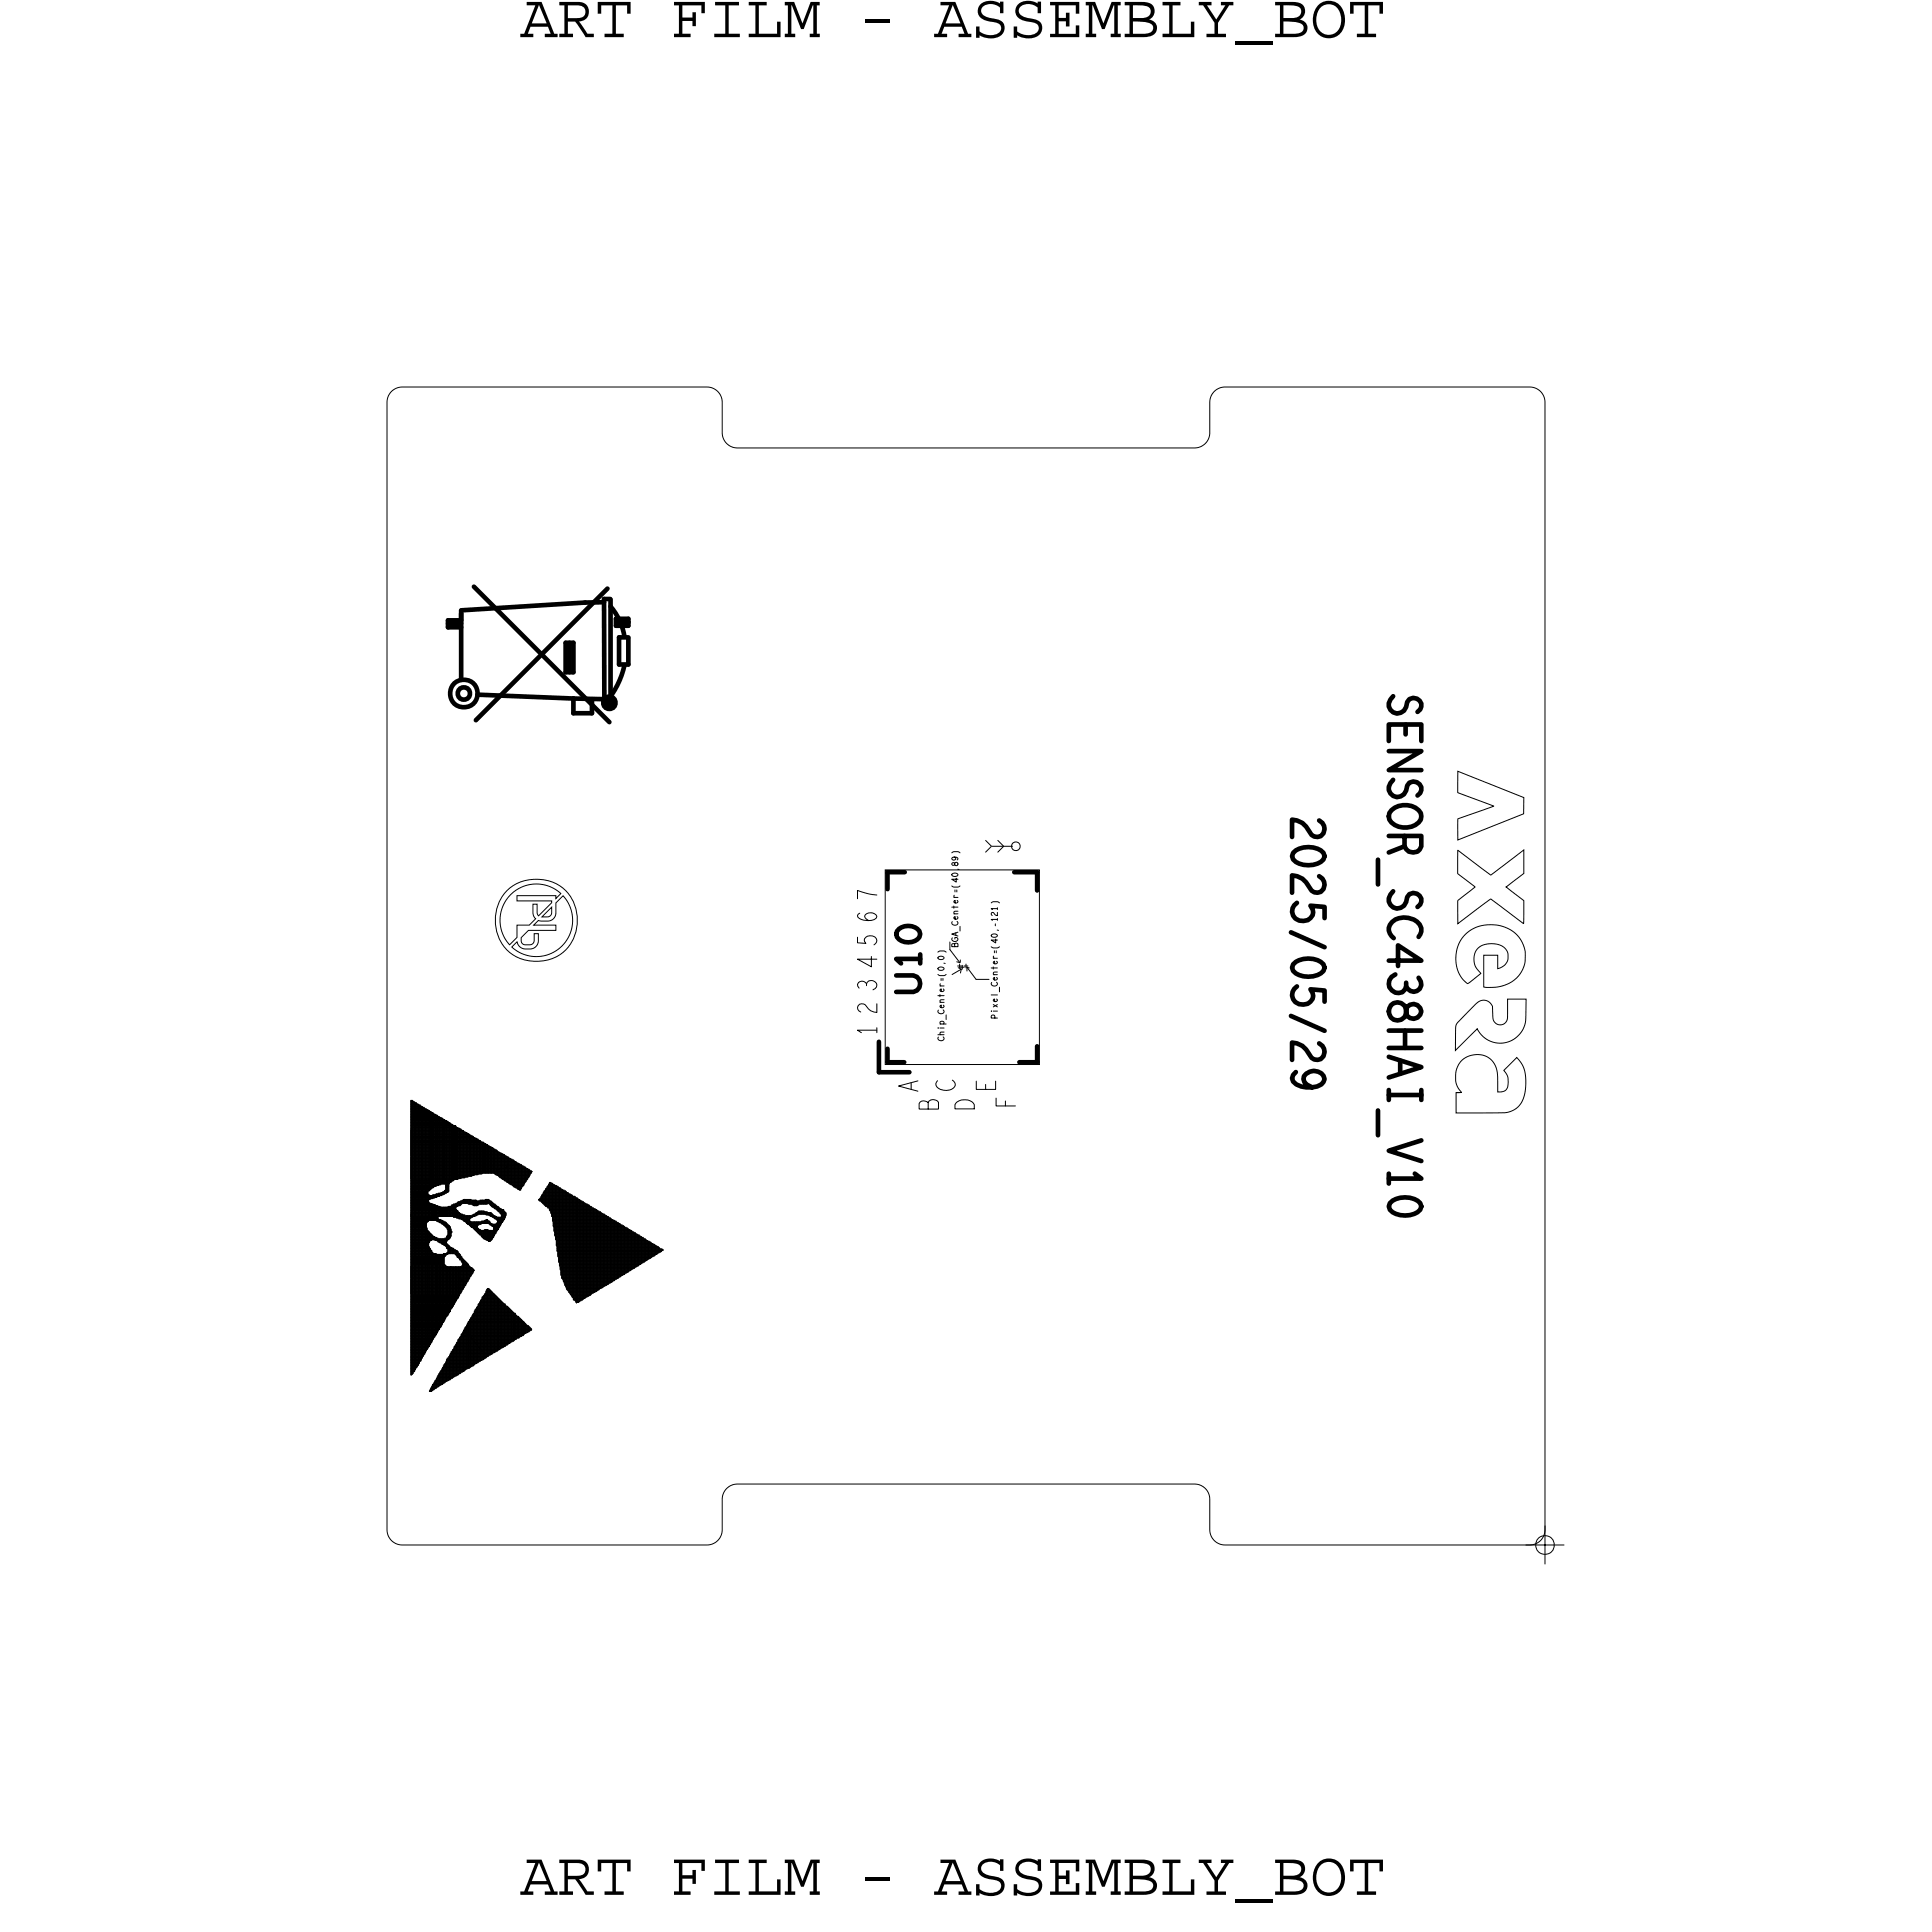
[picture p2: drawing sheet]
<svg xmlns="http://www.w3.org/2000/svg" width="63mm" height="63mm" viewBox="0 0 63 63" stroke-linecap="round" stroke-linejoin="round" font-family="sans-serif">
<defs><g id="words">
<g font-size="2.1">
<text x="17.1" y="1.2">ART FILM - ASSEMBLY_BOT</text>
<text x="17.1" y="62.2">ART FILM - ASSEMBLY_BOT</text>
</g>
<g font-size=".6">
<text x="28.8" y="34" transform="rotate(-90 28.8 34)">1</text>
<text x="28.8" y="32.5" transform="rotate(-90 28.8 32.5)">3</text>
<text x="30.1" y="35.8" transform="rotate(-90 30.1 35.8)">A</text>
<text x="32.7" y="35.8" transform="rotate(-90 32.7 35.8)">E</text>
<text x="33.3" y="36.4" transform="rotate(-90 33.3 36.4)">F</text>
</g>
<g font-size=".2">
<text x="31" y="34.2" transform="rotate(-90 31 34.2)">Chip_Center=(0,0)</text>
<text x="31.4" y="31.1" transform="rotate(-90 31.4 31.1)">BGA_Center=(40,89)</text>
<text x="32.7" y="33.4" transform="rotate(-90 32.7 33.4)">Pixel_Center=(40,-121)</text>
</g>
</g></defs>
<!-- layer: Board Outline -->
<g fill="none" stroke="#000" stroke-width=".03">
<path d="M12.8 12.9l.4-.2h10.1l.2 .1 .2 .3v1.3l.2 .2 .3 .1h15l.3-.1 .2-.2v-1.3l.2-.3 .2-.1h10.1l.3 .1 .2 .4v37l-.1 .3-.4 .2h-10.1l-.2-.1-.2-.3v-1.3l-.2-.2-.3-.1h-15l-.3 .1-.2 .2v1.3l-.2 .3-.2 .1h-10.1l-.3-.1-.2-.4v-37zM16.8 29.4a1.19 1.19 0 0 1 1.6-.1l-.2 .2v-.1h-1.2v.2h1.1l-.4 .5-.1-.4h-.1l.1 .5-.2 .2h-.4v.4l-.3 .2a1.19 1.19 0 0 1 .1-1.6zM17.1 30.8l.2-.3h.9v-.1h-.7l.2-.2 .5-.1v-.5l.3-.2a1.19 1.19 0 0 1-.1 1.6 1.19 1.19 0 0 1-1.6 .1l.2-.2 .1 .2h.3l.3-.1v-.4h-.2v.3l-.1 .1h-.2zM18.1 29.8v.2l-.3 .1z"/>
<circle cx="17.6" cy="30.2" r="1.36"/>
</g>
<!-- layer: Components -->
<g fill="none" stroke="#000" stroke-width=".03">
<path d="M13.5 39.7h1.5v.3v-.3zM13.5 36.9h1.5v1.8l-.1-1.8v1.8l-1.4 .1h1.4v-1.9zM13.5 39.6h.9l.1 .3M13.5 36.3h.4v8.2h-.4M13.5 37.7h2.8v.8h1.1M13.5 37.7h2.8v.9h1.1v-.2h-3.9M13.5 38.4h3.9v.1h-3.9M13.5 37.8h3v.9h.8M13.5 37.9h3.1v.9M13.5 37.9h3.1v.9h.6v-.5h-3.7h3.7v.6h-.4v-.9h-3.3M13.5 38h3.3v.9h.4M13.5 38.1h3.4v.9h.2v-.8h-3.6"/>
<path d="M13.5 38.2h3.6v.9M13.5 38.2h3.6v.8h-.1v-.9h-3.5h3.4v.9M13.5 38.2h3.5v.8M13.5 38.1h3.4v.9M13.5 38h3.2v.8h.5M13.5 37.9h3v.8M13.5 37.9h3.1v.9h.7M13.5 37.8h2.8v.8M13.5 37.7h2.7v.8v-.8h-2.7M13.5 37.6h2.5v.9v-.9M13.5 37.4h2.2v1.1v-1.1M13.5 37.4h2.3v1.1v-1h-2.3h2.4v1v-1h-2.4"/>
<path d="M13.5 37.5h2.4v1v-1M13.5 37.4h2.1v1.1v-1.1M13.5 37.4h2.2v1.1h-2.2M13.5 37.3h2.1v1.2M13.5 37.3h2v1.3v-1.3zM13.5 37.3h2v1.3l-.1-1.3M13.5 37.2h1.9v1.4v-1.4h-1.9M13.5 37.2h1.8v1.4v-1.4M13.5 37.1h1.7v1.6M13.5 36.1v9v-9v9h.1v-9h-.1l.1 .1v8.8h-.1h.1v-8.8M13.6 36.2v8.7h-.1l.1 .1M13.7 36.2v8.6h-.2h.2v-8.6h-.2l.3 .1v8.4"/>
<path d="M13.8 36.3v8.4h-.3l.2 .1M13.8 36.3v8.3h-.3h.3l-.3 .1h.3v-8.4h-.3h.4v8.3h-.4l.4-.1M13.9 36.3v8.2h-.4h.4M14 36.4v8h-.5h.5M14 36.4v3.7h-.5h.5l-.5 .1h.5h-.5l.5 .1h-.5h.5v4h-.5h.5v-3.9l-.5-.1M14.1 39.4h-.6h.6l-.6 .1h.6v.5v-.5M14.1 39.2v.9h-.6h.5v-3.7h-.5h.6v2.7h-.6h.5h-.5l.5 .1h-.5h.6v.2M14.1 36.4v2.7M14.1 36.5v2.5l-.6 .1h.6v-2.6h-.6h.7v2.5h-.7h.7v-2.5h-.7h.7v2.5h-.7l.8-.1v-2.3M14.1 39.3v-.1l.1 .1M14.2 36.5v2.5M14.3 36.6v2.3v-2.3h-.8h.8v2.3l.1-2.3h-.9h.9v2.3v-2.2"/>
<path d="M14.4 36.6v2.3h-.9h1v-2.2h-1h1v2.2v-2.2h-1h1.1v2.2v-2.2M14.4 39.6v.3v-.3M14.5 39.1v.1l-1 .1h.9l.1-.2h.2v-2.3h-1.2h1.2v2.4h-.3v.1v-.1M14.5 36.7v2.2M14.5 39.6v.3v-.3l.1 .3v-.3v.3l.1-.3v.3v-.3h.3v-.2h1.1v.2h.3v.2M14.5 39.1v.1h-.3v.1l-.7 .1h.6v-.2M14.6 39.2v-.1h.1h-.1v.1h-.3v.1h-.8h.8l-.1-.1M14.6 38.9h.1h-.1h.1l-.1 .1h.1M14.6 39h.1h-.1M14.6 36.8v2.4M14.7 36.8v2.3M14.8 36.8v2.1h-1.3l1.3-.1"/>
<path d="M14.8 38.8v-2h-1.3h1.2v2.3h-.2v.1M14.8 36.9v1.9h-1.3h1.3v-1.9h-1.3h1.4v1.9M15 39.5l-.1 .4M15 39.5h1.2v.1h.2v.2h.2h-.2v-.1M15 39.5v.1h-1.5l1.5 .1h-1.5h1.5v.3h.5v-.1l-.1 .1M15 37v1.7v-1.7h-1.5h1.5v1.7h-1.5M15 39.6v-.1h1.2v.1M15 39.8h-1.5h1.6v.2v-.2h-1.6h1.7v.2h.2M15.1 37v1.7v-1.7h-1.6h1.6v1.7h-1.6v-.7h3.2v.9h.5v-.6M15.1 39.4v.2v-.2M15.1 39.8v.2h.3h-.3v-.2l.1 .2M15.1 39.4v.2h-.3v.3v-.3l-.1 .3v-.3"/>
<path d="M15.1 39.4h1v.2h.3v.2h.2v.2h-.4v-.1h-.3v-.2h-.2v.2h-.2M15.1 37v1.7M15.1 39.4v.1h-.3v.4l.1-.4M15.2 37.1v1.6v-1.6h-1.7v.8M15.2 39.5v-.1l.1 .1 .1-.1v.1h.6v-.1v.1M15.3 37.2v1.5h-1.8M15.3 38.6v-1.4h-1.8l1.7-.1v1.6M15.4 37.2v1.4h-1.9h2v-1.3M15.4 39.4v.1v-.1l.1 .1v-.1h-.3v.1v-.1M15.5 39.5v-.1v.1h.2v-.1v.1M15.6 39.8l-.1 .1v-.1h.7v.1M15.6 37.3v1.3h-2.1"/>
<path d="M15.6 39.9v-.1h.5v.1M15.6 39.8v.1h-2.1h1.8v.2h.8M15.7 39.9v-.1h.3v.1h.3v.1M15.7 39.4v.2h-.2v-.2l.1 .2v-.2v.2v-.2h-.4v.1h-.3v.4h.6M15.7 37.4v1.1M15.7 39.7v.1l.1-.1v.1M15.8 38.5v-1v1h-2.3M15.8 39.7v.1l.1-.1M15.9 39.5v-.1v.1l-.1-.1-.1 .1v-.1h.4v.1h.2v.2h.2v.3h-.2v-.1h-.2v-.1v.1M16 39.5l-.1-.1h.1v.1h.3v.2M16 39.8v.1M16.1 39.4v.2h.2v.1h.2"/>
<path d="M16.1 37.6v.9v-.9h-2.6h2.6v.9v-.8M16.2 37.7v.8h1.2v-.1M16.2 39.5v.2h.3v.5h-.5v-.1M16.2 39.9v.1h.4M16.3 37.7v.8M16.3 39.6v.1h.3v.3h-.3v-.1M16.3 39.9v.5h-.7v-.3v.3h.2v.1M16.4 37.8v.8h1v-.2h-3.9M16.4 39.8h.2v.1h-.1h.1h-.5v-.1h-.5v.1h-2.1h.9l-.9 .1h.9v.1M16.4 37.8v.9M16.5 39.9h.1M16.5 37.9v.8h.8v-.4h-3.8"/>
<path d="M16.5 37.9v.8h.8v-.4M16.6 37.9v.9h.7v-.5h-3.8M16.7 38v.8M16.7 38v.9M16.8 38v.9M16.8 38.1v.8h.4v-.6M16.9 38.1v.9h.2M17 38.2v.8h.1M17 38.2v.9l.1-.9M17.3 38.4v.3h-.9v-.9h-2.9h2.9v.8h1M17.5 38.4l-4 .1M17.7 39.3h1.2v3.4h.1v-3.3"/>
<path d="M17.8 39.2h1v3.4h.4v-3.1h-1.4v-.3h.9v3.3h.7v-2.9h-1.5v-.6h.5v2.9h2v-1.7M17.8 39.2h.9v3.2h.8v-2.7h-1.5h1.6v2.7h-.9M17.9 39h.5l.1 3h1.7v-1.9l.1 1.9M17.9 39.6v-.6h.5v2.7h2.3v-1.3h-2.5M18 39h.3v2.4h2.9v-.7M18 38.9h.2v1.7h2.8v.9M18 39.6v-.7h.2v1.4h2.3v1.5h-2.1M18 38.8h.1v1.3h2.1v1.9M18.1 38.8v.9h1.6v2.6h-1.1v-3.2h-.7M18.1 39.8h1.6v2.5h-1.1h1.2v-2.5M18.1 39.8h.1M18.1 38.8v1.1h1.9v2.3h-1.5"/>
<path d="M18.1 39.9h1.8v2.3h-1.3M18.1 39.8h1.7v2.4M18.1 40h2v2.1M18.2 38.9v1.5h2.5v1.2M18.2 38.9v1.8h3v.7M18.4 39v2.5h2.5v-1M18.5 39.1v3h1.6v-2.1M18.5 39.1v3.1h1.4v-2.3h-1.8M18.7 39.2v3.2h.8v-2.8h-1.5v-.7h.3v2.2h3.4v-.1v.1h-3.4h3.3v-.2h-3.3l3.4 .1v.1M18.7 39.2v3.3h.7v-2.9M18.9 39.3v3.5M18.9 39.3l.1 3.4v-3.4h-1.3v.1h1.4v3.3"/>
<path d="M18.9 39.3h-1.2v.1M19.1 39.4v3.3h-.2v-3.4h-1.2v.1h1.4v3.2h-.3h.4v-3.1M19.1 39.4v3.3h-.3v-3.4v3.4M19.2 39.5v3.1M19.3 39.5v3.1h-.5v-3.4h-1v.3h1.4v3.1M19.3 39.5h-1.5v-.4h.8v3.3h1v-2.7h-1.6v-.9l.1 1h1.7M19.3 39.5v3M19.4 39.6h-1.4v-.7h.3v2.3h3.1v-.4h-3.1M19.4 39.6v2.9h-.7M19.5 39.6v2.8M19.5 39.7v2.7M19.6 39.7v2.7"/>
<path d="M19.6 39.7v2.6M19.7 39.8v2.5h-1.1M19.7 39.8v2.5M19.8 39.8v2.5M19.8 39.8v2.4h-1.2v-3.1h-.7v.4h1.4v3h-.5M19.9 39.9v2.3M20 39.9v2.2h-1.5M20 40v2.1M28.8 34.8v.4h.4M29 28.5h5.1v6.4h-5.1zM31.2 30.9v.3l.3 .4M31.4 31.6h.1"/>
<path d="M31.4 31.7h.2M31.4 31.8h.1M31.5 31.6v.2M31.5 31.7h.2M31.5 31.5v.1M31.5 31.8v.1M31.5 31.8l-.3 .2M31.6 31.7v.1M31.6 31.7h.2M31.7 31.6v.2M31.7 31.7v.2M31.7 31.7l.1 .1"/>
<path d="M31.7 31.7l.3 .4h.5M32.3 27.6l.2 .2M32.5 27.8l-.2 .2M32.5 27.8h.7M32.7 27.6l.2 .2-.2 .2M33.2 27.7l.1-.1 .2 .1v.1l-.2 .1-.1-.1zM47.8 27.9l1.1 .8 1.1-.8v.8l-.6 .4 .6 .5v.7l-1.1-.8-1.1 .8v-.7l.6-.5-.6-.4zM47.8 25.3l2.2 .9v.5l-2.2 .9v-.7l1.2-.4-1.2-.5zM48 34.8l.4-.2 .5 .1 .2 .4v.7h.1h.2l.1-.2v-.3l-.2-.2 .5-.4 .2 .5v.8a.7 .7 0 0 1-.6 .5h-1.6v-.6l.2-.1-.2-.2v-.4zM48.1 30.7l.4-.3h.6a1.05 1.05 0 0 1 .9 1.2 1.05 1.05 0 0 1-1.3 .8v-1.1h.4v.5l.3-.2 .1-.3-.2-.2-.2-.1-.5 .1-.2 .2v.2l.2 .4-.4 .4-.3-.3-.1-.5v-.4zM48.4 33l.2-.2 .3 .1 .1 .1v.5l.3 .1 .2-.2v-.6h.6v.8l-.3 .4a.84 .84 0 0 1-1.3-.2l-.7 .7v-.9zM13.5 41.9h1.9v-.3l-1.9-.1h1.2v1.7h-1.2h1.1"/>
<path d="M13.5 41.5h1.1v1.8h-1.1h1.1M13.5 41h.7v3.1h-.7h.6v-3.1zM13.5 41.6h2v.1h-2l2 .1M13.5 41.7h2.1h-2.1M13.5 41.6h2v.2h-2M13.5 42h1.9v-.5h-.2v.9h-1.7M13.5 41.6v.3M13.5 42.8h1.4M13.5 45.1h.1M13.5 41.7h2M13.5 41.9h2M13.5 41.9h1.9"/>
<path d="M13.5 42.4h1.6M13.5 42h1.9M13.5 42.2h1.8M13.5 42.2h1.7M13.5 42.4h1.7M13.7 44.8l-.2 .1h.2v-8.7h-.2h.2v8.7h-.2h.1M13.8 44.7h-.3h.3M14 44.3h-.5h.5v-7.9h-.5h.4v8h-.4h.4M14.1 40.8h-.6h.6l-.6 .1h.6M14.1 40.8h-.6h.6v-.4h-.6h.6v3.8h-.6h.5M14.1 40.9h-.6h.6v3.3h-.6h.6M14.1 41h-.6h.6v3.1h-.6h.6"/>
<path d="M14.2 41.1h-.7h.7v2.9h-.7h.7M14.2 40v-.5l-.1 .5v-.5h-.6h.7v.5v-.5l.1 .5v-.5h-.8l.9 .1v.5h.2v.2h.2h-.1v-.2h-.3v-.1v.1M14.2 40.7v-.2h-.7h.7v.2h-.7h.6v-.2h-.6h.6v.2M14.2 40.6v.1v-.1h-.7h.8v.1h.4M14.2 41.1v2.8h-.7h.7M14.3 43.9h-.8h.8v-2.8v2.7h-.8h.8v-2.7h-.8h.7v2.9h-.7h.7M14.3 40.6v.1v-.1h-.8h.9v.2h.3h-.3v-.1M14.3 45.3h.5v-.9h1.5v-1.9h-.4v2.1h-1.2v.7M14.3 40.1v-.5v.5h.3v.1h.2v.5h-1.3h1.2v-.5h-.2v-.1M14.3 43.7h-.8h.9v-2.5l-.1 2.6h-.8h.8M14.4 45.2h.6v-1.1h1.8v-1.1h-1.2v1.8h-1v.6M14.4 40.8v-.1h.2v.2"/>
<path d="M14.4 43.6h-.9h.9v-2.4v2.5h-.9h.9M14.5 43.5l-1 .1h1l-.1-2.4v2.4h-.9M14.5 40v.2h.2v.5M14.5 40.7v.1h.2v.4h-1.2l1.6-.1v.2h.1v1h-1.7M14.5 44.9h.8v-1.4h2.1v.2h-2.2v1.3h-.8M14.5 40.2v-.2h-1h1v.1h.2v.3h.1h-.1M14.5 43.4l-1 .1h1v-2.3v2.3h-1h1M14.5 44.9h.9v-1.6h1.7v.6h-2v1.2h-.7v.4h-.2M14.5 40.7v.1M14.5 44.8h1v-1.6h1.5v.7h-1.9v1.2h-.7M14.6 41.3h-1.1h1.1h-1.1h1.1l-1.1 .1h1.1h-1.1l1.1 .1h-1.1h1.1v1.8h-1.1h1.1M14.6 44.8h1v-1.8h1.2v1h-1.8v1.1"/>
<path d="M14.6 40.1v.2h.2v.3h-.2v.3h.2v.2l-.1-.2h-.2v-.2M14.6 41.1v.1h-1.1h1.1v-.1v2.3h-1.1h1v-2.3h.6v.2h.1v1h-1.7h1.7M14.6 44.7h1.1v-1.9h.9v1.4h-1.7v1M14.7 40.9h.1v.2l.1-.1M14.7 44.7h1.1v-2h.6v1.6h-1.5v.9h-.6M14.7 44.6h1.1v-2h.5v1.7h-1.5v.9M14.7 40.3h.1v.3h-.1v.4h.2v.1v-.1h-.2v-.2h-.2v-.1l-.1 .1M14.7 40.6l.1-.1h-.1v.2h-.4v-.1M14.7 41.6v1.6h-1.2h1.2zM14.7 44.6v.7h-.4M14.7 41.1h.3v.2M14.7 44.6v.7"/>
<path d="M14.7 43.1h-1.2h1.3v-1.5l-.1 1.5h-1.2h1.2M14.8 44.5h1.2v-2.2v2.2M14.8 40.6h-.2v.3h.2v.2v-.2M14.8 41.6v1.4h-1.3h1.3h-1.3h1.3zM14.8 44.4v.9h-.5v.3M14.8 40.5h-.1h.1M14.8 44.4h1.4v-1.9h-.3v2.1h-1.2M14.8 40.4l-.1 .1M14.9 42.8h-1.4h1.4v-1.2v1.3h-1.4h1.4v-1.3l-.1 1.3h-1.3h1.3M14.9 44.2h1.6v-1.4h-.8v1.9h-1.1v.7h-.4v.2h-.1M14.9 44.2h1.6v-1.5h-.8v2M14.9 41v.2h.2v.1"/>
<path d="M15 44.1h1.7v-1.2h-1.1v1.8h-1v.7h-.4M15 44.1h1.7v-1.2h-1v1.8M15 44.1v1.1M15 42.7l-1.5-.1h1.5v-1v1.1h-1.5h1.5v-1.1l-.1 1.2h-1.4l1.4-.1M15 44.1h1.7v-1.2h-1.1v1.8M15 41v.2h.1v.2h.2v.8h-1.8M15 41.2h.2v.2h.1v.7h-1.8h1.8M15 41.1h-.3v.1M15.1 42.5h-1.6l1.6 .1v-1l-.1 1h-1.5h1.5M15.1 41.6v.9h-1.6h1.6M15.1 43.9h1.9v-.7h-1.5v1.6M15.1 41.3h.1v1h-1.7"/>
<path d="M15.1 41.6v.9l-1.6-.1M15.1 41.2h-.1v-.2h-.3h.3v.3h.2M15.1 41.6h.1M15.1 41.4h.2v.8h-1.8M15.1 41.6v.8h-1.6M15.2 41.5h.2v.5h-1.9M15.2 41.4h.1v.7h-1.8M15.2 43.7h2.2v-.1h-2.1v1.4h-.8v.5h-.3M15.2 45v-1.3l2.2-.1h-2.2v1.4h-.8v.5M15.2 40.1v-.2v.2h.2v.2h.3h-.2v-.2v.2M15.2 43.6h2.2M15.3 43.6h2.1v.1"/>
<path d="M15.3 43.5h2v.2M15.3 43.5h2v.3h-2.1v1.2M15.4 43.4h1.8v.4h-2.1v1.3h-.7v.4h-.2v.2h-.1l.1-.1v-.2h.3v-.5h.9v-1.7h1.7v.7h-2v1.2M15.4 40.2l-.1-.3v.3h.5v-.1h.3v.1h.3M15.4 43.4v1.5v-1.6h1.8v.5h-2.1h2.1v-.4zM15.4 41.5h-.2h.2v.6h-1.9M15.4 42h-1.9v.4M15.4 43.3h1.7v.5M15.4 43.3h1.7v.6M15.5 41.6v.3h-2M15.5 43.2h1.5v.7v-.7M15.5 43.1h1.4v.9h-1.9v1.1h-.6v.4"/>
<path d="M15.6 43h1.2v1M15.6 42.9h1.1v1.2M15.7 40.1v.4h.6M15.7 40.2v-.1v.1h-.3v-.3v.3h.3M15.7 40.2v-.1l.1 .1M15.7 40.4v.1h.5M15.7 42.7h.8v1.5M15.8 42.7h.7v1.5M15.8 44.6v-2h.6v1.7h-1.5v.9h-.6v.4h-.2M15.8 40.6h.4v-.4v.4h-.4v-.2v.2h.4M15.9 42.5h.4v1.9M15.9 40v.1v-.1l.1 .1v-.1h-.1v.1h-.1"/>
<path d="M16 42.3h.1v2.2h-1.3v.8M16 40v.1M16 42.3v2.2h-1.3v.8h-.4v.3h-.2v.1v-.2h.2v-.3h.6v-1h1.7v-1.4h-.9h.9M16 40.4l.1 .3h-.1v-.3h-.1v.3M16.1 44.5v-2.2h-.1v2.2h-1.3M16.1 40.1v.1h.3v-.3v.4h-.3v-.2h-.8v-.2v.2h.8v.1M16.1 40.4v.3h-.1v-.3v.3M16.1 44.4v-2h-.2v2.2h-1.2M16.1 40.7h-.2v-.3l-.1 .2h.4l-.1-.2v.3h-.2v-.3v.3M16.1 42.4h-.2h.2v2h-1.3M16.2 42.4v2h-1.4M16.2 40.2v.1"/>
<path d="M16.2 44.4v-2h-.3v2.2M16.3 44.3v-1.8h-.5v2.1M16.4 40.3h-.2h.2v-.4v.5h-.2l.2-.1M16.4 44.3v-1.7h-.6h.6v1.7h-1.5M16.5 40.1h-.2v.4h-.6v-.2h-.2v-.2v.2h.2v.2h.6v-.3M16.5 40.1h-.2h.2v-.4v.4h-.2v.3h-.7v-.3v.3h.7M16.6 42.8v1.4M16.6 42.9v1.2M16.9 43.1v.9h-1.9h1.9v-.9h-1.3l1.2-.1v1M16.9 44v-.9h-1.4v1.7h-1v.6h-.3v.2M16.9 43.1h-1.4v1.7M17.2 43.8v-.4h-1.9v1.5h-.8v.5"/>
<path d="M17.3 43.7v-.2h-2v1.4M17.3 43.5v.2h-2.1M18.1 40h2M18.2 40.2h2.2v1.7h-2M18.2 40.4h2.5v1.3M18.2 40.3h2.4M18.2 40.4l2.6 .1v1.1h-2.4h2.4v-1.1M18.2 40.4v.1M18.2 40.5h2.7v1.1M18.2 40.7h3v.7h-2.9M18.2 40.6h2.9v.9h-2.7M18.2 40.6h2.9v.8"/>
<path d="M18.3 40.9h3.3v.3h-3.3M18.3 40.9h3.2v.3h-3.2M18.3 40.8h3.2v.4h-3.2M18.3 40.8h3.1v.5h-3.1h3.1v-.5zM18.3 40.7h3v.6h-3M18.3 40.7h3M18.3 41h3.5h-3.5M18.3 41h3.4M18.3 40.9h3.3v.2M18.4 41.4h2.7v-.8v.8M18.5 42h1.7v-2h-2.1h1.9v2.1h-1.5M18.5 42.1v-3h-.6v.5h1.4v2.9"/>
<path d="M19 42.7v-3.3h-1.3h1.3v3.3h-.1M20.1 40v2.1h-1.6M20.1 40v2M20.2 40.1v1.9h-1.7M20.3 40.1v1.8h-1.9l1.9 .1v-1.9h-2.1h2.1v1.8M20.4 40.2v1.7h-2M20.5 41.8v-1.6h-2.3h2.2v1.7M20.5 40.3v1.5h-2.1M20.5 40.3v1.5M20.6 40.3v1.5l-2.2-.1h2.2v-1.4h-2.4M20.6 40.3v1.4M20.6 40.4v1.3h-2.2"/>
<path d="M20.7 40.4v1.3h-2.3M20.8 40.4v1.2h-2.4M20.8 40.4v1.2M20.9 40.5v1.1h-2.5M20.9 40.5h-2.7h2.8v1h-2.6M20.9 40.5v1M21 40.6v.9h-2.6M21.2 40.7v.7h-2.9M21.3 40.7v.6h-3M21.3 40.7v.6M21.3 40.8v.5M21.4 40.8v.4"/>
<path d="M21.5 40.8v.4M21.5 40.9v.3M21.6 40.9v.2h-3.3"/>
</g>
<g fill="none" stroke="#000" stroke-width=".15">
<path d="M15.6 19.3l4.4 4.4M19.8 19.8l-4.6 .2M19.9 19.3l-4.3 4.3M20 19.7h-.2v3.2M20 19.7v3.2M20 19.9l.3 .5 .2 .5M14.7 20.5h.4M15 22.7l.2-.1 .2 .1v.2l-.2 .1-.2-.1zM15.1 20.4h-.4v.2h.4M15.1 20v2.3M15.7 22.8l3.1 .1M18.6 21.1h.2v1h-.2z"/>
<path d="M18.7 21.1v1M18.8 22.9v.5h.6v-.5M18.8 22.9h1.2M19.8 23l.2-.1 .2 .1v.2l-.2 .1-.2-.1zM20 23l.1 .1h-.2l.1-.1M20.2 20.3h.4v.2h-.4zM20.3 20.4h.3M20.5 21.8l-.2 .7-.3 .4M20.6 20.9h-.3v.9h.3v-.9M28.8 34.2v1h1M29.1 34.4v.5h.6M29.7 28.6h-.6v.6"/>
<path d="M33.3 28.6h.7v.6M34 34.3v.6h-.5"/>
<circle cx="15.2" cy="22.8" r=".45"/>
</g>
<!-- layer: Text -->
<g fill="none" stroke="#000" stroke-width=".03">
<path d="M28.1 30.8v.1l.3 .1a.17 .17 0 0 1 .1-.3 .17 .17 0 0 1 .2 .1 .17 .17 0 0 1 0 .2M28.2 30a.32 .32 0 0 0 .2 .2 .32 .32 0 0 0 .4-.2 .17 .17 0 0 0-.3-.1 .17 .17 0 0 0-.1 .3h.1M28.4 32.3a.14 .14 0 0 0-.2-.1 .14 .14 0 0 0 0 .2M28.6 31.4v.3l-.5-.2h.7M28.8 29.4l-.7-.2v.3M28.8 33.8h-.7l.2 .1M28.8 32.9v.3h-.2l-.2-.2a.14 .14 0 0 0-.2 0 .14 .14 0 0 0 0 .2M30.1 35.5l-.6 .1 .6 .2M30.5 36.2h-.3v.2h.6v-.2l-.2-.1h-.1v.3M30.8 31.2h.2M31.2 28h.3M31.2 29.1h.3"/>
<path d="M31.2 29.8h.2M31.3 35.4a.22 .22 0 0 1 0 .4 .22 .22 0 0 1-.3 0l-.3-.1 .1-.2M31.3 30.8v.1l.1-.1h-.1M31.3 28.3v.1l.1-.1v.1zM31.3 28.1l.1 .1h-.1v-.1l.1 .1M31.3 31l-.1 .1h.2v-.1h-.1v.1M31.4 36.2a.34 .34 0 0 1 .3-.1 .34 .34 0 0 1 .3 .3h-.7zM31.4 28.8v.1h-.2h.2M31.4 30.2a.11 .11 0 0 1-.1 .2 .09 .09 0 0 1-.1-.1l.1-.1M31.4 30.6l-.2 .1h.2M32 35.5v.2h.7v-.2M32.5 29.6h.3"/>
<path d="M32.7 36v.3h.6"/>
<circle cx="31.3" cy="28.7" r=".08"/>
</g>
<g fill="none" stroke="#000" stroke-width=".15">
<path d="M29.4 32h.6a.28 .28 0 0 1 .2 .3 .28 .28 0 0 1-.2 .3h-.6M29.5 30.5a.39 .39 0 0 1 .4-.1 .39 .39 0 0 1 .3 .4 .4 .4 0 0 1-.5 .1 .4 .4 0 0 1-.3-.3zM30.2 31.5h-.8l.2 .1M30.2 31.3v.3M42.4 33.3l1.1 .5M42.4 30.6l1.1 .5M42.4 31.6a.68 .68 0 0 1 1.1 .2 .63 .63 0 0 1-1.1 0zM42.4 28a.68 .68 0 0 1 1.1 .1 .63 .63 0 0 1-1.1 0zM42.5 35.2l-.1 .2a.64 .64 0 0 0 1.1 0 .33 .33 0 0 0-.4-.3 .33 .33 0 0 0-.3 .4l.3 .2M42.6 32.4a.32 .32 0 0 0-.1 .4 .32 .32 0 0 0 .4 .1 .32 .32 0 0 0 .1-.4h.5v.4M42.6 29.6a.32 .32 0 0 0-.1 .5 .32 .32 0 0 0 .4 .1 .32 .32 0 0 0 .1-.5l.5 .1v.3M43.3 34.2a.27 .27 0 0 1 .2 .4 .27 .27 0 0 1-.5 .1 .72 .72 0 0 0-.6-.5v.6"/>
<path d="M43.3 28.8a.27 .27 0 0 1 .2 .3 .27 .27 0 0 1-.5 .1 .72 .72 0 0 0-.6-.5v.6M43.3 26.9a.27 .27 0 0 1 .2 .4 .27 .27 0 0 1-.5 .1 .72 .72 0 0 0-.6-.5v.6M45.2 28.2v.8M45.2 36.4v.9M45.6 34.7l1 .3-1 .4M45.6 31.5h1l-.7-.5v.7M45.6 27.4h1v.4a.29 .29 0 0 1-.2 .2 .29 .29 0 0 1-.3-.2v-.4M45.6 24.6h1l-1 .7h1M45.6 24.3v-.5h1v.5M45.6 35.8v.3M45.6 38.5v.3M45.6 35.9h1"/>
<path d="M45.6 34.4h1M45.6 33.8h1M45.6 39.5a.68 .68 0 0 1 1 .1 .63 .63 0 0 1-1 0zM45.6 33a.33 .33 0 0 1 .5 0 .33 .33 0 0 1 .1 .3 .25 .25 0 0 0 .4 0 .25 .25 0 0 0-.2-.3 .25 .25 0 0 0-.3 .3 .29 .29 0 0 1-.4 .2 .29 .29 0 0 1-.1-.5zM45.7 26.6a.55 .55 0 0 1 .5-.2 .55 .55 0 0 1 .4 .5 .6 .6 0 0 1-1-.1zM45.7 29.2a.31 .31 0 0 0-.1 .4 .31 .31 0 0 0 .4 .2 .31 .31 0 0 0 .2-.4 .24 .24 0 0 1 .4 0 .24 .24 0 0 1-.1 .4M45.7 25.6a.31 .31 0 0 0-.1 .4 .31 .31 0 0 0 .4 .1 .31 .31 0 0 0 .2-.3 .24 .24 0 0 1 .4-.1 .24 .24 0 0 1-.1 .4M45.7 22.8a.31 .31 0 0 0-.1 .4 .31 .31 0 0 0 .4 .2 .31 .31 0 0 0 .2-.4 .24 .24 0 0 1 .4 0 .24 .24 0 0 1-.1 .4M45.8 32a.29 .29 0 0 0-.2 .3 .29 .29 0 0 0 .3 .3 .29 .29 0 0 0 .2-.4M45.9 34.8v.4M46.1 27.8l-.5 .2M46.1 33.8v.6"/>
<path d="M46.1 23.8v.3M46.4 38.5l.2 .2h-1M46.6 32.1a.26 .26 0 0 1-.1 .4 .26 .26 0 0 1-.4-.1M46.6 30.7a.49 .49 0 0 0-.2-.6 .49 .49 0 0 0-.6 .1l-.2 .2 .1 .4M46.6 37.4l-1 .4 1 .3M46.6 35.8v.3"/>
</g>
<!-- layer: Drawing Origin -->
<path d="M50.1 50.7h1.2M50.5 50.5l.2-.1 .2 .1 .1 .2-.1 .2-.2 .1-.2-.1-.1-.2zM50.7 50.1v1.2" fill="none" stroke="#000" stroke-width=".03"/>
<use href="#words"/>
</svg>
